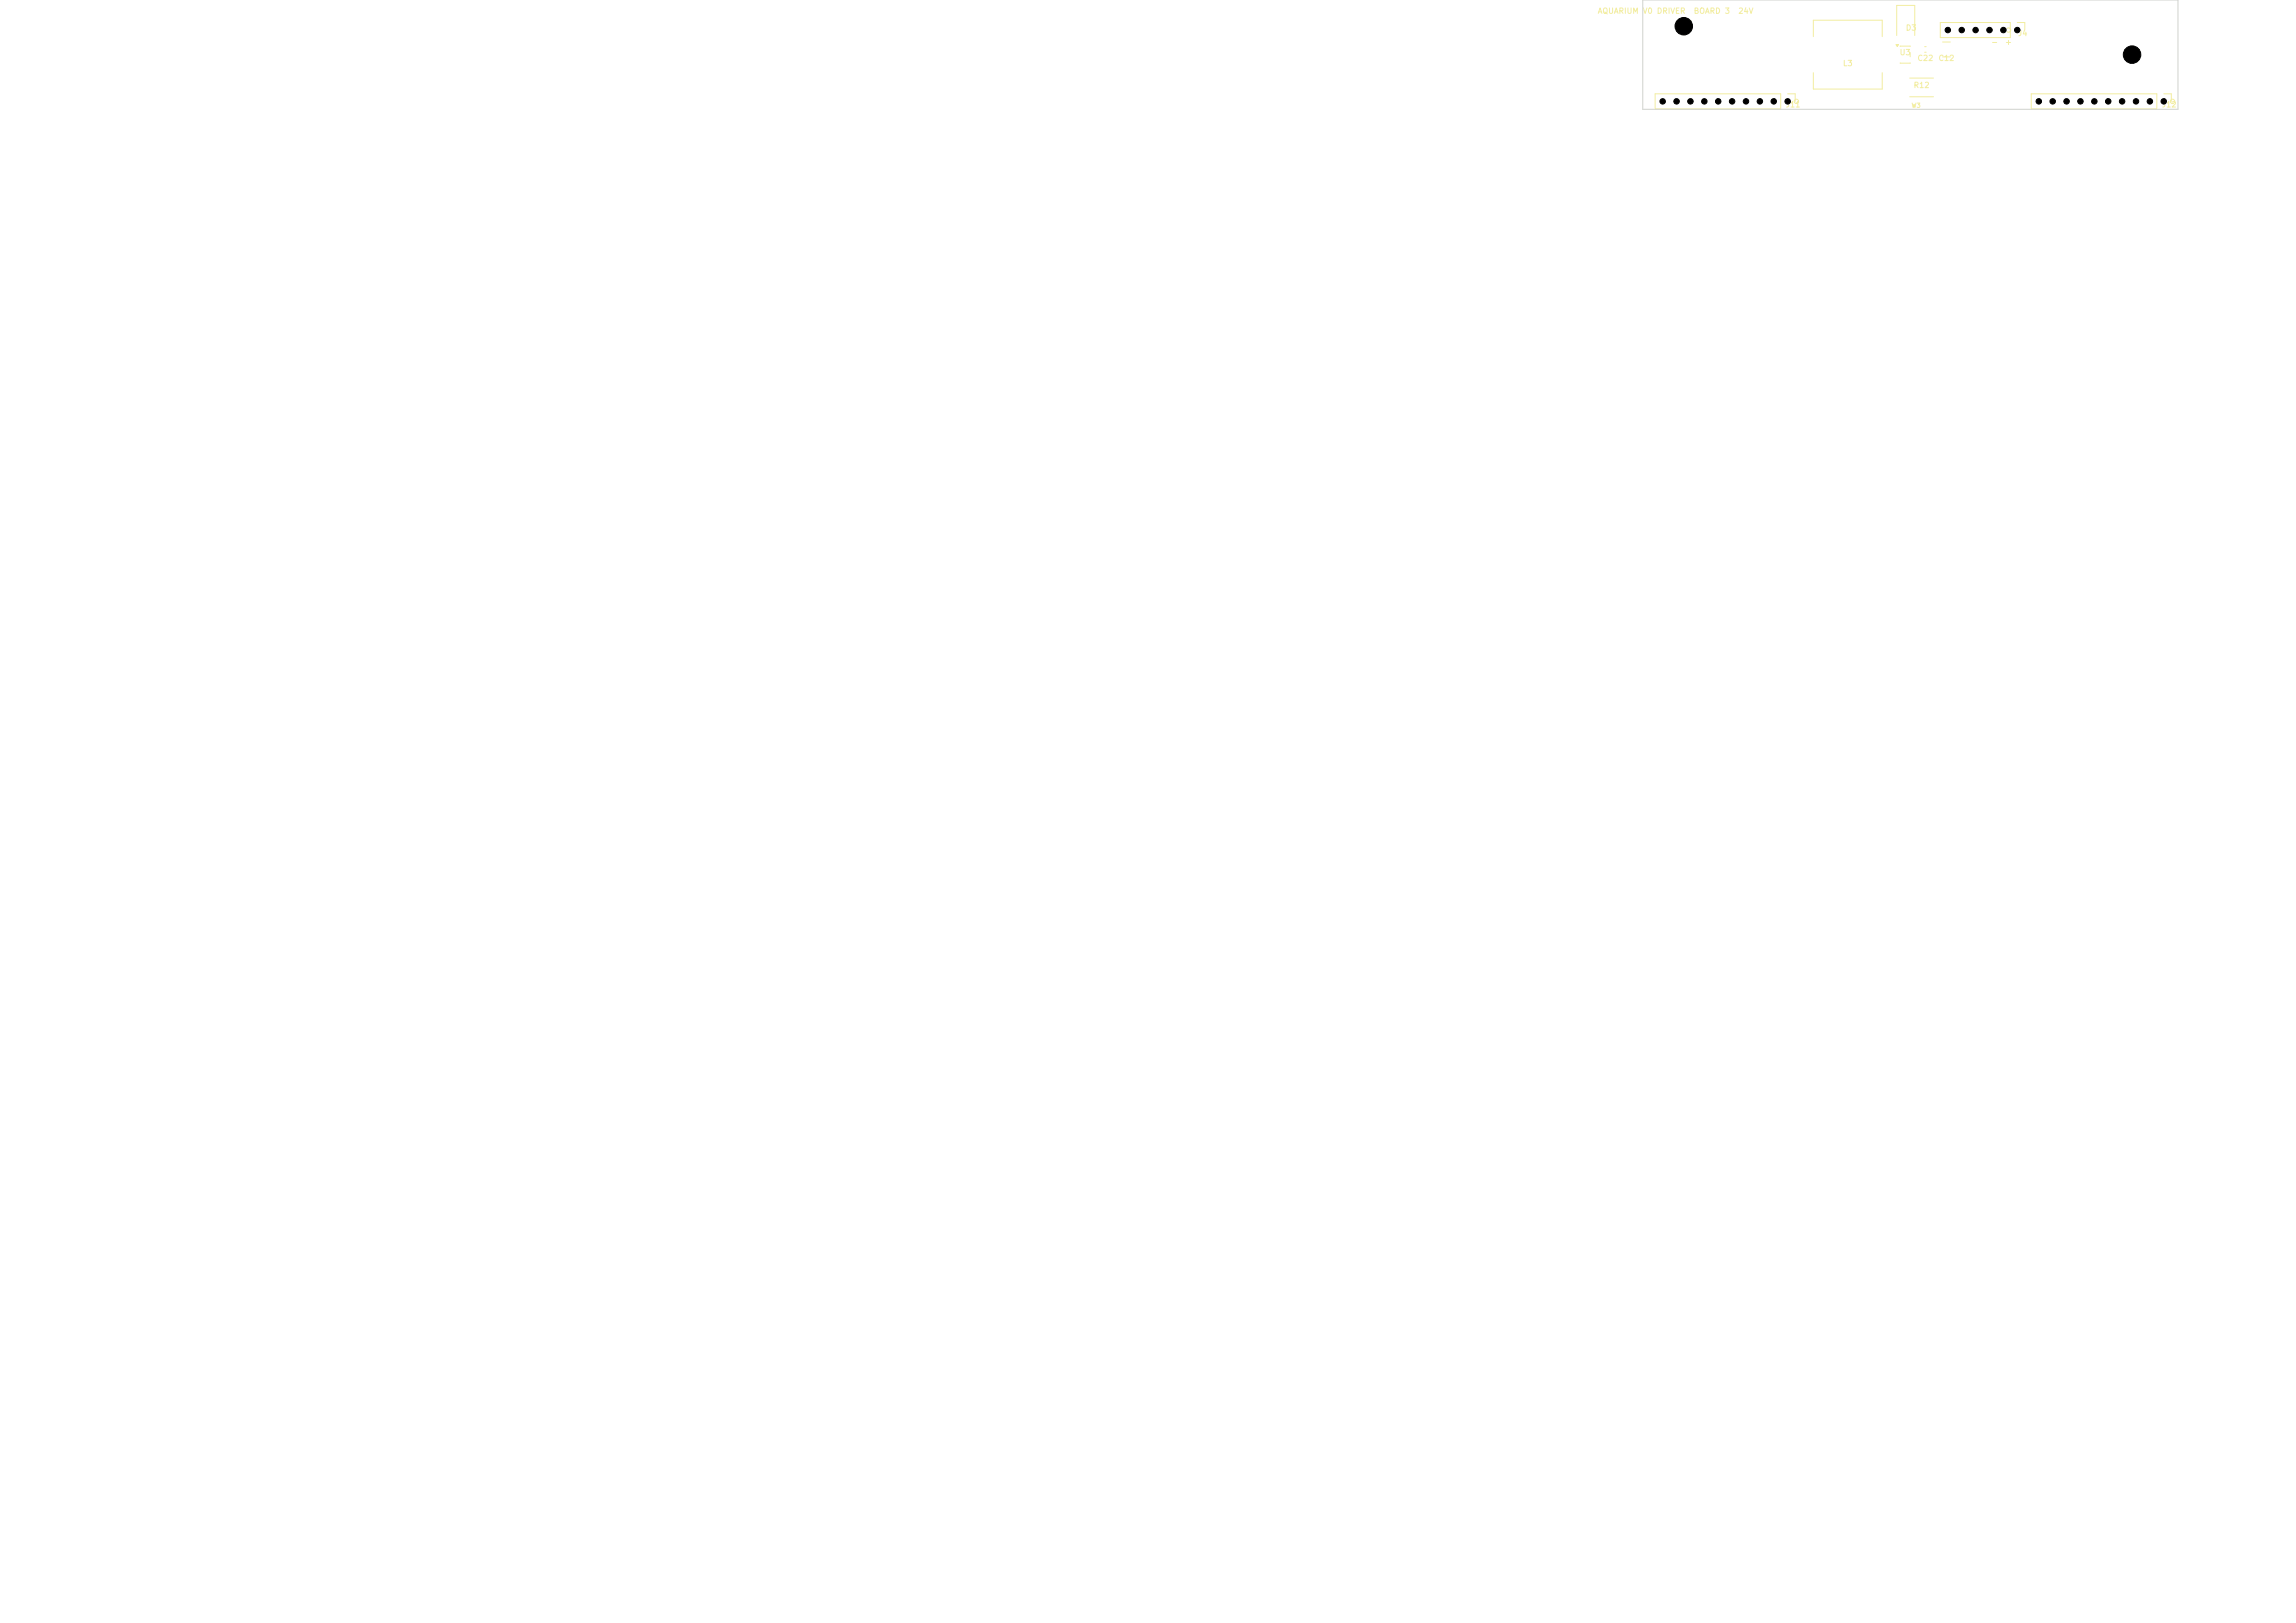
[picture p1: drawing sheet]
<svg xmlns="http://www.w3.org/2000/svg" width="420mm" height="297mm" viewBox="0 0 420 297" stroke-linecap="round" stroke-linejoin="round" font-family="sans-serif">
<defs><g id="words">
<g font-size="1" fill="#f2eda1">
<text x="292.2" y="2.8">AQUARIUM V0 DRIVER</text>
<text x="306.3" y="5.1">MH7</text>
<text x="309.7" y="2.8">BOARD 3</text>
<text x="317.9" y="2.8">24V</text>
<text x="348.5" y="5.8">D3</text>
<text x="347.4" y="10.3">U3</text>
<text x="350.6" y="11.4">C22</text>
<text x="354.5" y="11.4">C12</text>
<text x="364.1" y="8.5">-</text>
<text x="366.7" y="8.5">+</text>
<text x="369" y="6.8">J4</text>
<text x="388.3" y="10.3">MH3</text>
<text x="337" y="12.3">L3</text>
<text x="349.9" y="16.3">R12</text>
<text x="326.6" y="19.9">J11</text>
<text x="395.4" y="19.9">J12</text>
</g>
<text font-size=".8" fill="#f2eda1" x="349.6" y="19.9">W3</text>
</g></defs>
<g fill="none" stroke="#f2eda1" stroke-width=".18">
<path d="M331.7 6.7v-3h12.6v3M331.7 13.3v3h12.6v-3M346.8 8.2h.5l-.2 .3zM347.6 8.5h1.8M347.6 11.5h1.8M349.3 14.3h4.4M349.3 17.7h4.4M349.4 9.6v.8M354.9 4.1h12.8v2.8h-12.8zM369 4.1h1.4v1.4M371.6 17.2h22.9v2.7h-22.9zM395.8 17.2h1.4v1.4"/>
<circle cx="328.6" cy="18.6" r=".4"/>
<circle cx="367.4" cy="5.5" r=".4"/>
<circle cx="397.4" cy="18.6" r=".4"/>
</g>
<path d="M346.8 8.2h.5l-.2 .3z" fill="#f2eda1"/>
<path d="M302.8 17.2h22.9v2.7h-22.9zM327 17.2h1.4v1.4M346.9 6.5v-5.5h3.3v5.5M352.1 8.5h.2M352.1 9.6h.2M355.3 7.7h1.5M355.3 10.4h1.5" fill="none" stroke="#f2eda1" stroke-width=".18"/>
<path d="M300.5 0h97.9v20h-97.9z" fill="none" stroke="#d0d2cd" stroke-width=".18"/>
<g fill="#000" stroke="#000" stroke-width=".18">
<circle cx="304.1" cy="18.5" r=".5"/>
<circle cx="306.7" cy="18.5" r=".5"/>
<circle cx="308" cy="4.8" r="1.6"/>
<circle cx="309.2" cy="18.5" r=".5"/>
<circle cx="311.8" cy="18.5" r=".5"/>
<circle cx="314.3" cy="18.5" r=".5"/>
<circle cx="316.8" cy="18.5" r=".5"/>
<circle cx="319.4" cy="18.5" r=".5"/>
<circle cx="321.9" cy="18.5" r=".5"/>
<circle cx="324.5" cy="18.5" r=".5"/>
<circle cx="327" cy="18.5" r=".5"/>
<circle cx="356.3" cy="5.5" r=".5"/>
<circle cx="358.8" cy="5.5" r=".5"/>
<circle cx="361.4" cy="5.5" r=".5"/>
<circle cx="363.9" cy="5.5" r=".5"/>
<circle cx="366.5" cy="5.5" r=".5"/>
<circle cx="369" cy="5.5" r=".5"/>
<circle cx="372.9" cy="18.5" r=".5"/>
<circle cx="375.5" cy="18.5" r=".5"/>
<circle cx="378" cy="18.5" r=".5"/>
<circle cx="380.6" cy="18.5" r=".5"/>
<circle cx="383.1" cy="18.5" r=".5"/>
<circle cx="385.6" cy="18.5" r=".5"/>
<circle cx="388.2" cy="18.5" r=".5"/>
<circle cx="390" cy="10" r="1.6"/>
<circle cx="390.7" cy="18.5" r=".5"/>
<circle cx="393.3" cy="18.5" r=".5"/>
<circle cx="395.8" cy="18.5" r=".5"/>
</g>
<use href="#words"/>
</svg>
